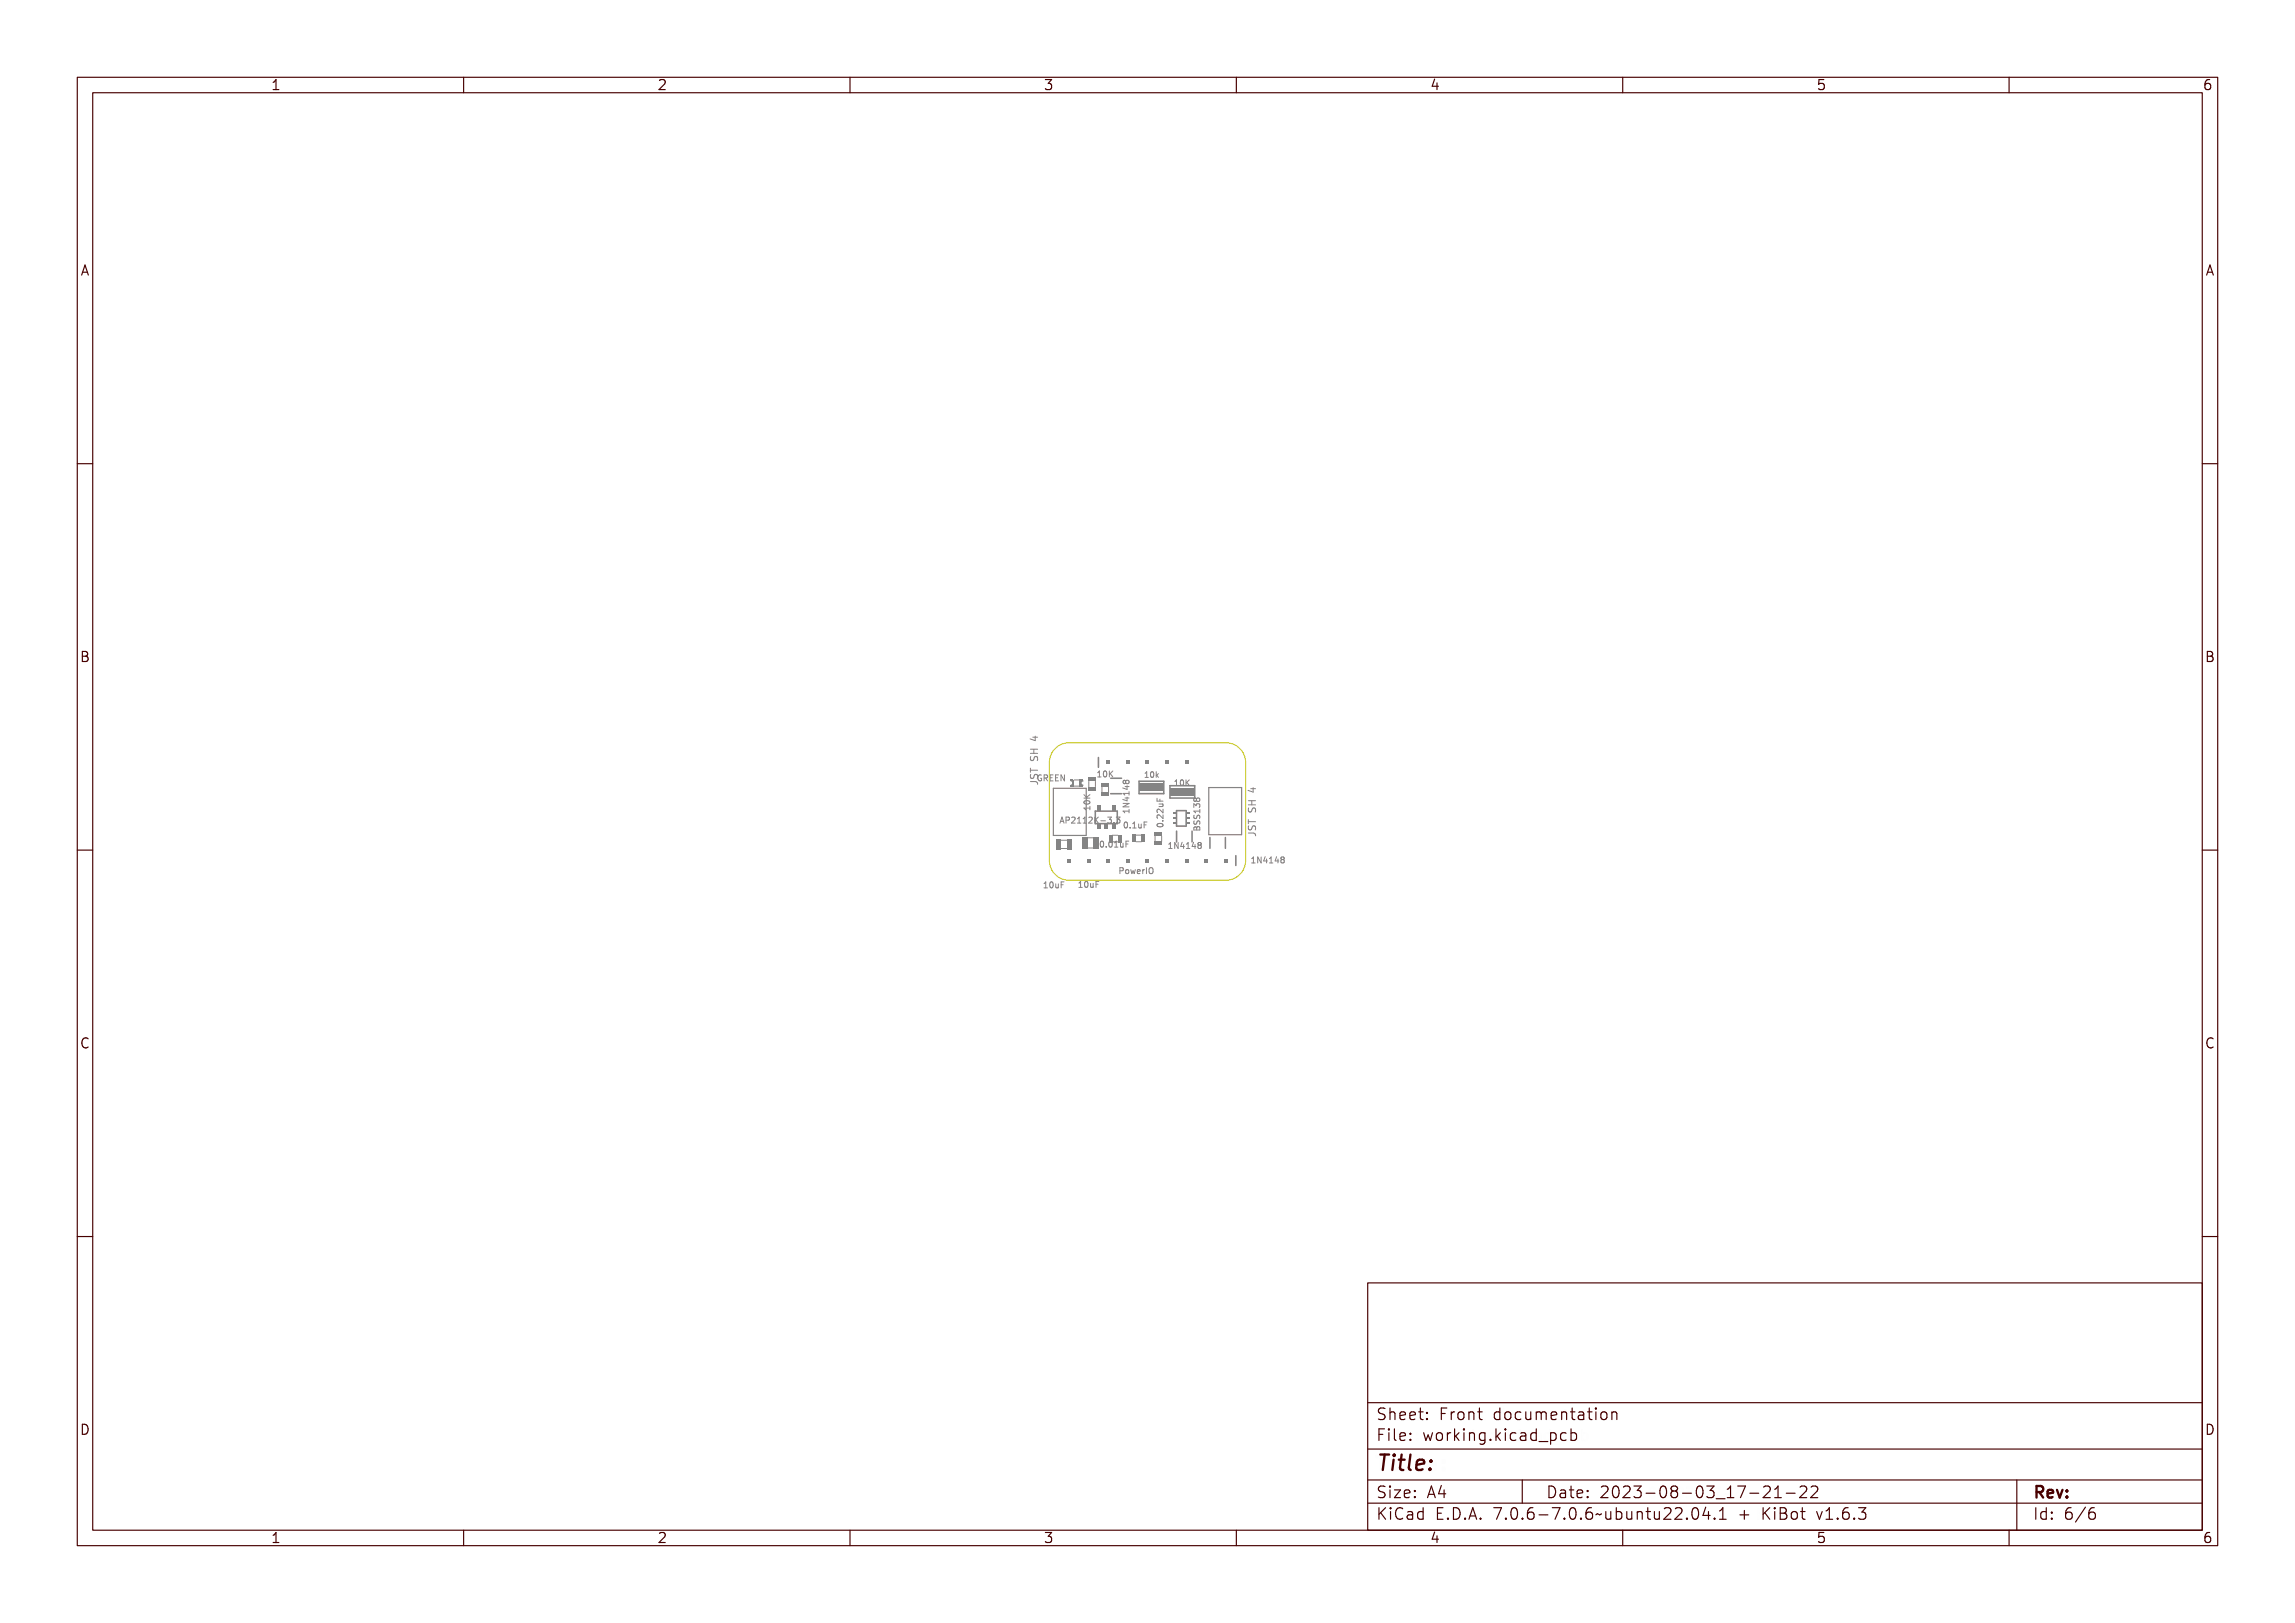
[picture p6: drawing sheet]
<svg xmlns="http://www.w3.org/2000/svg" width="297mm" height="210mm" viewBox="0 0 297 210" stroke-linecap="round" stroke-linejoin="round" font-family="sans-serif">
<defs><g id="words">
<text font-size="2.7" fill="#480000" x="178" y="190.3">Title:</text>
<g font-size="2" fill="#480000">
<text x="178" y="183.7">Sheet: Front documentation</text>
<text x="178" y="186.5">File: working.kicad_pcb</text>
<text x="178" y="193.9">Size: A4</text>
<text x="178" y="196.6">KiCad E.D.A. 7.0.6-7.0.6~ubuntu22.04.1 + KiBot v1.6.3</text>
<text x="200" y="193.9">Date: 2023-08-03_17-21-22</text>
<text x="263" y="196.6">Id: 6/6</text>
<text x="263" y="193.9">Rev:</text>
</g>
<g font-size="1.7" fill="#480000">
<text x="35" y="11.7">1</text>
<text x="85" y="11.7">2</text>
<text x="135" y="11.7">3</text>
<text x="185" y="11.7">4</text>
<text x="235" y="11.7">5</text>
<text x="285" y="11.7">6</text>
<text x="10.5" y="35.7">A</text>
<text x="285.5" y="35.7">A</text>
<text x="10.5" y="85.6">B</text>
<text x="285.5" y="85.6">B</text>
<text x="10.5" y="135.7">C</text>
<text x="285.5" y="135.7">C</text>
<text x="10.5" y="185.6">D</text>
<text x="285.5" y="185.6">D</text>
<text x="35" y="199.7">1</text>
<text x="85" y="199.7">2</text>
<text x="135" y="199.7">3</text>
<text x="185" y="199.7">4</text>
<text x="235" y="199.7">5</text>
<text x="285" y="199.7">6</text>
</g>
<g font-size="1" fill="#848484">
<text x="134.8" y="101.1">GREEN</text>
<text x="142.3" y="100.6">10K</text>
<text x="148.3" y="100.6">10k</text>
<text x="151.9" y="101.7">10K</text>
<text x="137.1" y="106.5">AP2112K-3.3</text>
<text x="141.1" y="104.5" transform="rotate(-90 141.1 104.5)">10K</text>
<text x="145.4" y="107.2">0.1uF</text>
<text x="146.1" y="104.5" transform="rotate(-90 146.1 104.5)">1N4148</text>
<text x="150.5" y="107.2" transform="rotate(-90 150.5 107.2)">0.22uF</text>
<text x="155.3" y="107.6" transform="rotate(-90 155.3 107.6)">BSS138</text>
<text x="142.5" y="109.6">0.01uF</text>
<text x="145" y="113.1">PowerIO</text>
<text x="151.9" y="109.8">1N4148</text>
<text x="161.8" y="111.7">1N4148</text>
<text x="135.3" y="114.9">10uF</text>
<text x="139.8" y="114.9">10uF</text>
</g>
</g></defs>
<g fill="none" stroke="#848484" stroke-width=".13">
<path d="M133.3 99.4v.5M133.3 99.7h1M133.3 97.5h1M133.3 96.9h1M133.4 97.9l-.1 .3 .1 .2h.3l.2-.4 .2-.1 .2 .2-.1 .3M133.5 99.5h.1v.2h.8v.2h-.8v.2h-.1zM133.5 97.3h.9v.1h-.4v.3h.4v.1h-.9v-.1h.4v-.3h-.4zM133.5 95.9h.6v-.2h.1v.2h.2v.1h-.2v.4h-.1l-.6-.4zM133.5 98.1h.1a.2 .2 0 0 0 0 .2 .2 .2 0 0 0 .2 .1 .3 .3 0 0 1 .2-.4 .3 .3 0 0 1 .4 .2 .3 .3 0 0 1-.2 .4 .21 .21 0 0 0 .1-.3 .21 .21 0 0 0-.3-.1 .3 .3 0 0 1-.4 .4 .3 .3 0 0 1-.1-.5zM133.6 96h.5v.3zM133.7 95.4h.6M133.8 96.9v.6"/>
<path d="M134 95.3v.5l-.7-.2M142.1 99.9v.1M142.4 99.8h.3v.7h.2v.1h-.4v-.1h.1v-.6h-.2zM143.1 99.9a.22 .22 0 0 1 .3 0l.1 .3a.31 .31 0 0 1-.2 .4 .45 .45 0 0 1-.2-.7zM143.2 99.9a.31 .31 0 0 1 .2 .3 .31 .31 0 0 1-.2 .3l-.1-.3zM143.6 99.8h.1v.3l.4-.3h.1l-.3 .3 .3 .5h-.1l-.3-.4-.1 .4h-.1zM148.4 99.9h.3v.6h.1v.1h-.3v-.1h.1v-.5h-.2zM149 100l.1-.1a.35 .35 0 0 1 .3 .4 .35 .35 0 0 1-.3 .3l-.1-.2zM149.2 100a.3 .3 0 0 1 .1 .3 .3 .3 0 0 1-.1 .2l-.1-.2zM149.6 99.9h.1v.4l.4-.2-.3 .2 .3 .3h-.1l-.2-.3-.1 .3h-.1zM133.3 101.1h.7a.3 .3 0 0 1 .3 .4M133.4 100.2l-.1 .4 .2 .1 .2-.1 .2-.4h.3l.1 .2-.1 .3"/>
<path d="M133.5 101.1h.6a.33 .33 0 0 1 .3 .5h-.2a.21 .21 0 0 0 .1-.2 .21 .21 0 0 0-.2-.2h-.5v.2h-.1zM133.5 100.3h.1a.2 .2 0 0 0 0 .3 .2 .2 0 0 0 .2 0 .3 .3 0 0 1 .2-.3 .3 .3 0 0 1 .4 .1 .3 .3 0 0 1-.2 .4 .21 .21 0 0 0 .1-.3 .21 .21 0 0 0-.3 0 .3 .3 0 0 1-.4 .3 .3 .3 0 0 1-.1-.5zM134.6 100.3a.42 .42 0 0 0-.3 .4 .42 .42 0 0 0 .3 .3M135 100.4l.2-.1 .2 .1v.1l-.1-.1a.29 .29 0 0 0-.3 .3 .29 .29 0 0 0 .3 .3v-.2h-.1v-.1h.2v.3a.34 .34 0 0 1-.5 0 .34 .34 0 0 1 0-.5zM135.5 114.2h.2v.6h.2v.1h-.4v-.1h.1v-.5h-.1zM135.5 100.3h.2a.21 .21 0 0 1 .3 .2 .21 .21 0 0 1-.1 .2l.2 .4h-.1l-.3-.3h-.1v.3h-.1zM135.6 100.4h.1a.14 .14 0 0 1 .2 .1 .14 .14 0 0 1-.1 .2h-.2zM136.1 114.2a.22 .22 0 0 1 .4 0v.3a.31 .31 0 0 1-.2 .4 .45 .45 0 0 1-.2-.7zM136.2 100.3h.4v.1h-.3v.2h.3v.1h-.3v.3h.3v.1h-.4zM136.2 114.2a.31 .31 0 0 1 .2 .3 .31 .31 0 0 1-.2 .3l-.1-.3zM136.7 114.3h.1v.5h.1l.1-.1v-.4h.1v.6l-.1-.1a.18 .18 0 0 1-.2 .1 .18 .18 0 0 1-.1-.2zM136.8 100.3h.5v.1h-.4v.2h.3v.1h-.3v.3h.4v.1h-.5z"/>
<path d="M137.3 114.2h.5h-.4v.3h.3v.1h-.3v.3h-.1zM137.3 105.8h.2l.2 .7h-.1l-.1-.2h-.2l-.1 .2h-.1zM137.4 105.9l.1 .4h-.2zM137.4 100.3h.1l.3 .6v-.6h.1v.8h-.1l-.3-.6v.6h-.1zM137.8 105.8h.2a.24 .24 0 0 1 .3 .3 .24 .24 0 0 1-.4 .1v.3h-.1zM137.9 105.9h.1a.14 .14 0 0 1 .2 .1 .14 .14 0 0 1-.2 .1h-.1zM138.4 105.8a.27 .27 0 0 1 .4 .1 .27 .27 0 0 1-.1 .4l-.2 .1h.4v.1h-.5l.3-.3a.18 .18 0 0 0 0-.3 .18 .18 0 0 0-.3 0zM139.1 105.8h.2v.6h.2v.1h-.4v-.1h.1v-.5h-.1zM139.7 105.8h.3v.6h.1v.1h-.4v-.1h.2v-.5h-.2zM140 114.1h.2v.7h.2v.1h-.4v-.1h.1v-.6h-.1zM140.3 105.8a.27 .27 0 0 1 .4 .1 .27 .27 0 0 1-.2 .4l-.1 .1h.3v.1h-.4l.2-.3a.18 .18 0 0 0 .1-.3 .18 .18 0 0 0-.3 0zM140.3 104.1h.7v-.1h.1v.4h-.1v-.2h-.6l.1 .2h-.1z"/>
<path d="M140.3 102.7l.3 .3 .5-.3v.1l-.4 .2 .4 .1v.1h-.8v-.1h.4l-.4-.3zM140.4 103.4l.3-.1a.31 .31 0 0 1 .4 .3 .44 .44 0 0 1-.4 .2 .44 .44 0 0 1-.4-.2zM140.4 103.5a.34 .34 0 0 1 .6 .1 .34 .34 0 0 1-.6-.1zM140.5 104.7v.1M140.6 114.2a.22 .22 0 0 1 .4 0v.3a.31 .31 0 0 1-.2 .4 .45 .45 0 0 1-.2-.7zM140.7 114.2a.31 .31 0 0 1 .2 .3 .31 .31 0 0 1-.2 .3l-.1-.3zM140.9 105.8h.1v.3l.3-.3h.1l-.3 .3 .3 .4h-.1l-.2-.3-.1 .3h-.1zM141 104.3v.5M141.2 114.3h.1v.4l.1 .1 .1-.1v-.4h.1v.6l-.1-.1a.18 .18 0 0 1-.2 .1 .18 .18 0 0 1-.1-.3zM141.6 106.2h.3v.1h-.3zM141.8 114.1h.5v.1h-.4v.2h.3v.1h-.3v.4h-.1zM142.1 100.5h.4"/>
<path d="M142.2 105.8a.23 .23 0 0 1 .3 0 .23 .23 0 0 1 0 .3 .23 .23 0 0 1 0 .4 .23 .23 0 0 1-.4-.1 .18 .18 0 0 0 .3 .1 .18 .18 0 0 0 .1-.2 .18 .18 0 0 0-.2-.1v-.1a.15 .15 0 0 0 .2-.1 .15 .15 0 0 0-.1-.2 .15 .15 0 0 0-.2 .1zM142.6 109a.22 .22 0 0 1 .4 0v.3a.31 .31 0 0 1-.2 .4 .45 .45 0 0 1-.2-.7zM142.7 109a.31 .31 0 0 1 .2 .3 .31 .31 0 0 1-.2 .3l-.1-.3zM142.9 106.4h.2v.1h-.2zM143.3 109.5h.2v.1h-.2zM143.4 105.8a.23 .23 0 0 1 .3 0 .23 .23 0 0 1 0 .3 .23 .23 0 0 1 .1 .4 .23 .23 0 0 1-.4-.1 .18 .18 0 0 0 .2 .1 .18 .18 0 0 0 .1-.2 .18 .18 0 0 0-.2-.1v-.1a.15 .15 0 0 0 .2-.1 .15 .15 0 0 0 0-.2 .15 .15 0 0 0-.2 .1zM143.8 109a.22 .22 0 0 1 .4 0l.1 .3a.31 .31 0 0 1-.3 .4 .45 .45 0 0 1-.2-.7zM144 108.1h.7M144 109a.31 .31 0 0 1 .2 .3 .31 .31 0 0 1-.2 .3l-.1-.3zM144.5 105.7h.4l-.2 .3 .2 .1v.3l-.1 .1-.3-.1M144.5 108.9h.2v.7h.2h-.4h.1v-.6h-.1zM145.1 109.1h.1v.4l.1 .1 .1-.1v-.4h.1v.5h-.1a.18 .18 0 0 1-.2 .1 .18 .18 0 0 1-.1-.3z"/>
<path d="M145.1 112.3h.2a.24 .24 0 0 1 .3 .3 .24 .24 0 0 1-.4 .2v.3h-.1zM145.2 112.4h.1a.14 .14 0 0 1 .2 .1 .14 .14 0 0 1-.2 .2h-.1zM145.4 104.1h.7v-.1v.4v-.2h-.6v.2h-.1zM145.4 103.4h.7v.1l-.6 .2h.6v.1h-.7v-.1l.6-.3h-.6zM145.4 102.8h.5l.1-.1v.1h.1v.1h-.1v.3h-.1l-.5-.3zM145.4 102.3h.7v-.2v.4v-.1h-.6v.1h-.1zM145.4 101.6h.5l.1-.1v.1h.1v.1h-.1v.3h-.1l-.5-.3zM145.4 100.9h.2l.1 .1a.22 .22 0 0 1 .4-.1 .22 .22 0 0 1 0 .4 .22 .22 0 0 1-.4-.1 .21 .21 0 0 1-.3 .1 .21 .21 0 0 1 0-.4zM145.5 102.9h.4v.3zM145.5 101.7h.4v.2zM145.6 106.5a.22 .22 0 0 1 .3 0l.1 .3a.31 .31 0 0 1-.2 .4 .45 .45 0 0 1-.2-.7zM145.7 106.5a.31 .31 0 0 1 .2 .3 .31 .31 0 0 1-.2 .3l-.1-.3z"/>
<path d="M145.7 108.9h.5v.1h-.4v.2h.3v.1h-.3v.3h-.1zM145.9 112.6a.19 .19 0 0 1 .2 .2 .19 .19 0 0 1-.2 .2zM146.1 104.7v.5M146.1 105h-.8l.3 .2M146.3 112.5h.1l.1 .5v-.3h.1l.1 .3 .1-.5h.1l-.1 .6h-.1l-.1-.3-.1 .3h-.1zM146.3 107h.1v.2h-.1zM146.8 106.5l.3-.1v.7h.1v.1h-.4v-.1h.2v-.6h-.2zM147 112.6l.3-.1 .2 .3h-.4a.23 .23 0 0 0 .3 .2 .28 .28 0 0 1-.4 0 .28 .28 0 0 1 0-.4zM147.1 112.6h.2l.1 .1h-.3zM147.4 106.6h.1v.4l.1 .1 .1-.1 .1-.4v.6v-.1a.18 .18 0 0 1-.3 .1 .18 .18 0 0 1-.1-.2zM147.7 112.5l.1 .1a.15 .15 0 0 1 .2-.1 .15 .15 0 0 1 .1 .1 .19 .19 0 0 0-.2 0 .19 .19 0 0 0-.1 .2v.3h-.1zM148.1 106.4h.4v.1h-.3v.2h.3v.1h-.3v.4h-.1z"/>
<path d="M148.2 112.3h.5v.1h-.2v.6h.2v.1h-.5v-.1h.2v-.6h-.2zM148.9 112.4a.23 .23 0 0 1 .2-.1 .23 .23 0 0 1 .2 .2v.2a.3 .3 0 0 1-.2 .4l-.3-.2zM149 112.4a.31 .31 0 0 1 .2 .3 .31 .31 0 0 1-.2 .3l-.1-.3zM149.8 103.5h.1v.3h.2v-.3h.1v.3h.3v.1h-.7zM149.8 105.5a.48 .48 0 0 1 .7 .2v-.3v.4l-.3-.2a.19 .19 0 0 0-.3-.1 .19 .19 0 0 0 0 .3h-.1v-.1zM149.8 104.8a.48 .48 0 0 1 .7 .3v-.3v.4l-.3-.2a.19 .19 0 0 0-.3-.1 .19 .19 0 0 0 0 .3h-.1v-.1zM149.9 106.7l.3-.1a.31 .31 0 0 1 .4 .2 .44 .44 0 0 1-.4 .3 .44 .44 0 0 1-.4-.3zM149.9 106.8a.34 .34 0 0 1 .6 .1 .34 .34 0 0 1-.6-.1zM150 104.1h.5v.1a.18 .18 0 0 1 0 .3 .18 .18 0 0 1-.2 .1h-.3v-.1l.4-.1v-.1l-.4-.1zM150.4 106.2h.1v.1h-.1zM151.2 109.8h.5M151.2 109.2l.3-.2v.8"/>
<path d="M152 101h.2v.6h.2v.1h-.4v-.1h.1v-.6l-.1 .1zM152 109.1h.3v.6h.1v.1h-.4v-.1h.2v-.5h-.2zM152.6 101a.35 .35 0 0 1 .4 .3 .35 .35 0 0 1-.4 .4l-.1-.2zM152.6 109.1h.1l.3 .6v-.6h.1v.7h-.2l-.2-.6v.6h-.1zM152.7 101a.3 .3 0 0 1 .2 .3 .3 .3 0 0 1-.2 .3l-.1-.3zM153.1 101h.1v.3l.3-.3h.1l-.3 .3 .3 .4h-.1l-.2-.4-.1 .4h-.1zM153.5 109.1h.1v.5h.1l-.1 .2h-.1v-.2h-.3zM153.5 109.2v.4h-.2zM153.9 109.1h.3v.6h.1v.1h-.4v-.1h.2v-.5h-.2zM154.5 105.3h.7v-.1h.1v.4h-.1v-.2h-.6l.1 .2h-.1zM154.6 106.5h.1a.16 .16 0 0 0-.1 .3 .16 .16 0 0 0 .3-.1 .24 .24 0 0 1 .2-.3 .24 .24 0 0 1 .2 .2 .24 .24 0 0 1-.1 .3 .18 .18 0 0 0 0-.2 .18 .18 0 0 0-.2-.1 .25 .25 0 0 1-.3 .3 .25 .25 0 0 1-.1-.4zM154.6 105.8l.1 .1a.14 .14 0 0 0-.1 .2 .15 .15 0 0 0 .3 0 .24 .24 0 0 1 .2-.3 .24 .24 0 0 1 .2 .2 .24 .24 0 0 1-.1 .3 .18 .18 0 0 0 0-.3 .18 .18 0 0 0-.2 0 .25 .25 0 0 1-.3 .3 .25 .25 0 0 1-.1-.5z"/>
<path d="M154.6 104h.2l.1 .1a.22 .22 0 0 1 .3-.1 .22 .22 0 0 1 0 .4 .22 .22 0 0 1-.3-.1 .21 .21 0 0 1-.3 .1 .21 .21 0 0 1 0-.4zM154.6 104.7l.2-.1 .1 .1a.23 .23 0 0 1 .4 0 .23 .23 0 0 1-.1 .3 .18 .18 0 0 0 .1-.2 .18 .18 0 0 0-.2-.1 .18 .18 0 0 0-.2 .2 .15 .15 0 0 0-.1-.2 .15 .15 0 0 0-.2 .1 .15 .15 0 0 0 0 .2zM154.6 107.1h.2l.1 .1a.21 .21 0 0 1 .3-.2 .21 .21 0 0 1 .1 .3v.2h-.8zM154.7 107.2h.1l.1 .2h-.3zM154.7 109.1h.2v.5h.1l-.1 .2h-.1v-.2h-.4zM154.8 109.2v.4h-.3zM154.8 103.6h.1M154.8 103.4l-.1-.1h-.1l-.1 .3M154.8 103.4l.2-.1h.2v.3M154.8 103.4v.2M155 107.2h.2v.2h-.3zM155.2 109.1a.21 .21 0 0 1 .3 0 .21 .21 0 0 1-.1 .3 .22 .22 0 0 1 .1 .4 .22 .22 0 0 1-.3 0 .22 .22 0 0 1 0-.4l-.1-.1z"/>
<path d="M161.6 107.8h.6a.3 .3 0 0 1 .3 .3M161.6 106.1v.5M161.6 106.3h.9M161.6 104.1h.9M161.6 103.6h.9M161.6 104.5v.4v.1h.3l.2-.4 .2-.1 .2 .2-.1 .4M161.6 106.9v.3l.1 .2 .3-.1 .1-.4h.3l.1 .1-.1 .4M161.7 107.8h.6a.33 .33 0 0 1 .3 .5h-.2a.21 .21 0 0 0 .1-.3 .21 .21 0 0 0-.2-.1h-.5v.2h-.1zM161.7 106.1h.1v.3h.8v.1h-.8v.3h-.1zM161.7 103.9h.9v.1h-.4v.4h.4v.1h-.9v-.1h.4v-.4h-.4zM161.7 102.5h.6v-.1h.1v.1h.2v.1h-.2v.4h-.1l-.6-.3zM161.7 107h.1a.2 .2 0 0 0 0 .2 .2 .2 0 0 0 .2 .1 .3 .3 0 0 1 .2-.4 .3 .3 0 0 1 .4 .2 .3 .3 0 0 1-.2 .4 .21 .21 0 0 0 .1-.3 .21 .21 0 0 0-.3-.1 .3 .3 0 0 1-.4 .4 .3 .3 0 0 1-.1-.5z"/>
<path d="M161.7 104.7h.1a.2 .2 0 0 0 0 .3 .2 .2 0 0 0 .2 .1 .3 .3 0 0 1 .2-.4 .3 .3 0 0 1 .4 .2 .3 .3 0 0 1-.2 .3 .21 .21 0 0 0 .1-.3 .21 .21 0 0 0-.3 0 .3 .3 0 0 1-.4 .3 .3 .3 0 0 1-.1-.5zM161.8 102.6h.5v.3zM161.9 102h.6M161.9 111l.3-.1v.7h.2v.1h-.4v-.1h.1v-.6l-.2 .1zM162 103.6v.5M162.2 101.9v.6l-.7-.2M162.5 110.9h.1l.3 .7v-.7h.1v.8h-.1l-.3-.6v.6h-.1zM163.4 110.9h.1v.5h.1l-.1 .3h-.1v-.2h-.3zM163.4 111v.4h-.2zM163.8 111l.3-.1v.7h.1v.1h-.4v-.1h.2v-.6l-.2 .1zM164.7 110.9h.1v.5h.1l-.1 .3h-.1v-.2h-.3zM164.7 111v.4h-.3z"/>
<path d="M165.1 111a.21 .21 0 0 1 .3 0 .21 .21 0 0 1-.1 .3 .22 .22 0 0 1 .1 .3 .22 .22 0 0 1-.3 0 .22 .22 0 0 1 .1-.3l-.2-.1zM165.8 111.2h.1M165.8 110.9l.4 .1v.1l-.1 .1M165.9 111.2h.2M165.9 111.2l-.1 .1M166.1 111.2l.1 .2v.2h-.4"/>
<circle cx="136.3" cy="114.5" r=".07"/>
<circle cx="140.7" cy="103.6" r=".07"/>
<circle cx="140.8" cy="114.5" r=".07"/>
<circle cx="142.8" cy="109.3" r=".07"/>
<circle cx="143.2" cy="100.2" r=".07"/>
<circle cx="144" cy="109.3" r=".07"/>
<circle cx="145.6" cy="101.1" r=".13"/>
<circle cx="145.8" cy="106.8" r=".07"/>
<circle cx="145.9" cy="101.1" r=".15"/>
<circle cx="145.9" cy="112.8" r=".28"/>
<circle cx="149.2" cy="100.3" r=".06"/>
<circle cx="150.2" cy="106.9" r=".07"/>
<circle cx="152.7" cy="101.3" r=".06"/>
<circle cx="154.7" cy="104.2" r=".13"/>
<circle cx="155.1" cy="104.2" r=".15"/>
<circle cx="155.3" cy="109.3" r=".13"/>
<circle cx="155.3" cy="109.6" r=".15"/>
<circle cx="165.2" cy="111.1" r=".13"/>
<circle cx="165.2" cy="111.5" r=".15"/>
</g>
<g fill="#848484">
<path d="M144.6 108h.5v1h-.5z" fill-rule="evenodd"/>
<path d="M143.5 108h.5v1h-.5z" fill-rule="evenodd"/>
</g>
<path d="M152.3 107.5v1.4M154.3 107.5v1.4M156.6 108.4v1.4M158.6 108.4v1.4" fill="none" stroke="#848484" stroke-width=".2"/>
<g fill="none" stroke="#848484" stroke-width=".13">
<path d="M138.6 101a.3 .3 0 0 1 .2 .3 .3 .3 0 0 1-.2 .3M139 101.7h.7M139 100.9h.7M140.2 101a.27 .27 0 0 0-.3 .3 .27 .27 0 0 0 .3 .3"/>
<circle cx="138.7" cy="101.7" r=".08"/>
</g>
<g fill="#848484">
<path d="M138.5 101.6h.2v.2h-.2z" fill-rule="evenodd"/>
<path d="M138.6 101.7l.4 .1z" fill-rule="evenodd"/>
<path d="M138.8 100.9h.2v.9h-.2z" fill-rule="evenodd"/>
<path d="M139.7 101.6h.5v.2h-.5z" fill-rule="evenodd"/>
<path d="M138.8 101.5v.1z" fill-rule="evenodd"/>
<path d="M139.7 101h.2v.6h-.2z" fill-rule="evenodd"/>
<path d="M139.9 101.5h.1v.1h-.1z" fill-rule="evenodd"/>
<path d="M139.9 101h.1v.1h-.1z" fill-rule="evenodd"/>
<path d="M138.5 100.9h.3v.2h-.3z" fill-rule="evenodd"/>
<path d="M139.7 100.9h.5v.2h-.5z" fill-rule="evenodd"/>
</g>
<path d="M142.2 98v1.3" fill="none" stroke="#848484" stroke-width=".2"/>
<g fill="#848484">
<path d="M143.2 98.4h.5v.5h-.5z" fill-rule="evenodd"/>
<path d="M145.7 98.4h.5v.5h-.5z" fill-rule="evenodd"/>
<path d="M148.2 98.4h.6v.5h-.6z" fill-rule="evenodd"/>
<path d="M150.8 98.4h.5v.5h-.5z" fill-rule="evenodd"/>
<path d="M153.3 98.4h.5v.5h-.5z" fill-rule="evenodd"/>
</g>
<path d="M140.8 108.4h.7M140.8 109.7h.7" fill="none" stroke="#848484" stroke-width=".13"/>
<g fill="#848484">
<path d="M140 108.3h.8v1.5h-.8z" fill-rule="evenodd"/>
<path d="M141.5 108.3h.7v1.5h-.7z" fill-rule="evenodd"/>
</g>
<path d="M149.5 108.2v.7M150.3 108.2v.7" fill="none" stroke="#848484" stroke-width=".13"/>
<g fill="#848484">
<path d="M149.4 107.7h1v.5h-1z" fill-rule="evenodd"/>
<path d="M149.4 108.9h1v.5h-1z" fill-rule="evenodd"/>
</g>
<path d="M137.2 109.8h1M137.2 108.7h1" fill="none" stroke="#848484" stroke-width=".13"/>
<g fill="#848484">
<path d="M138.1 108.6h.6v1.3h-.6z" fill-rule="evenodd"/>
<path d="M136.7 108.6h.6v1.3h-.6z" fill-rule="evenodd"/>
</g>
<path d="M156.4 101.9h4.3v6.1h-4.3z" fill="none" stroke="#848484" stroke-width=".15"/>
<path d="M141.7 105h2.9v1.6h-2.9z" fill="none" stroke="#848484" stroke-width=".2"/>
<g fill="#848484">
<path d="M142 104.3h.5v.6h-.5z" fill-rule="evenodd"/>
<path d="M142 106.6h.5v.7h-.5z" fill-rule="evenodd"/>
<path d="M142.9 106.6h.5v.7h-.5z" fill-rule="evenodd"/>
<path d="M143.9 104.3h.5v.6h-.5z" fill-rule="evenodd"/>
<path d="M143.9 106.6h.5v.7h-.5z" fill-rule="evenodd"/>
</g>
<path d="M140.9 101.1v.7M141.8 101.1v.7" fill="none" stroke="#848484" stroke-width=".13"/>
<g fill="#848484">
<path d="M140.9 100.6h.9v.5h-.9z" fill-rule="evenodd"/>
<path d="M140.9 101.8h.9v.5h-.9z" fill-rule="evenodd"/>
</g>
<path d="M159.9 110.7v1.3" fill="none" stroke="#848484" stroke-width=".2"/>
<g fill="#848484">
<path d="M158.4 111.1h.5v.5h-.5z" fill-rule="evenodd"/>
<path d="M155.9 111.1h.5v.5h-.5z" fill-rule="evenodd"/>
<path d="M153.3 111.1h.5v.5h-.5z" fill-rule="evenodd"/>
<path d="M150.8 111.1h.5v.5h-.5z" fill-rule="evenodd"/>
<path d="M148.2 111.1h.6v.5h-.6z" fill-rule="evenodd"/>
<path d="M145.7 111.1h.5v.5h-.5z" fill-rule="evenodd"/>
<path d="M143.2 111.1h.5v.5h-.5z" fill-rule="evenodd"/>
<path d="M140.6 111.1h.5v.5h-.5z" fill-rule="evenodd"/>
<path d="M138.1 111.1h.5v.5h-.5z" fill-rule="evenodd"/>
</g>
<path d="M147.4 101.1h3.2v1.6h-3.2z" fill="none" stroke="#848484" stroke-width=".2"/>
<path d="M147.5 101.4h3.1v1h-3.1z" fill-rule="evenodd" fill="#848484"/>
<path d="M147 108.1h.7M147 108.9h.7" fill="none" stroke="#848484" stroke-width=".13"/>
<g fill="#848484">
<path d="M146.5 108h.5v1h-.5z" fill-rule="evenodd"/>
<path d="M147.7 108h.5v1h-.5z" fill-rule="evenodd"/>
</g>
<path d="M136.3 102h4.3v6.1h-4.3z" fill="none" stroke="#848484" stroke-width=".15"/>
<path d="M151.4 101.7h3.2v1.6h-3.2z" fill="none" stroke="#848484" stroke-width=".2"/>
<path d="M151.5 102h3.1v1h-3.1z" fill-rule="evenodd" fill="#848484"/>
<path d="M143.7 100.7h1.4M143.7 102.7h1.4" fill="none" stroke="#848484" stroke-width=".2"/>
<path d="M142.6 101.9v.7M143.5 101.9v.7" fill="none" stroke="#848484" stroke-width=".13"/>
<g fill="#848484">
<path d="M142.6 102.5h.9v.5h-.9z" fill-rule="evenodd"/>
<path d="M142.6 101.4h.9v.5h-.9z" fill-rule="evenodd"/>
</g>
<path d="M152.3 104.9h1.2v2h-1.2z" fill="none" stroke="#848484" stroke-width=".2"/>
<g fill="#848484">
<path d="M151.8 106.4h.4v.3h-.4z" fill-rule="evenodd"/>
<path d="M153.6 106.4h.3v.3h-.3z" fill-rule="evenodd"/>
<path d="M151.8 105.8h.4v.2h-.4z" fill-rule="evenodd"/>
<path d="M153.6 105.8h.3v.2h-.3z" fill-rule="evenodd"/>
<path d="M151.8 105.1h.4v.3h-.4z" fill-rule="evenodd"/>
<path d="M153.6 105.1h.3v.3h-.3z" fill-rule="evenodd"/>
</g>
<path d="M136.8 96.7l1-.5 .5-.1h20.4a2.54 2.54 0 0 1 2.5 2.6v12.7a2.54 2.54 0 0 1-2.5 2.5h-20.4a2.54 2.54 0 0 1-2.5-2.5v-12.7a2.53 2.53 0 0 1 1-2z" fill="none" stroke="#c2c200" stroke-width=".13"/>
<g fill="none" stroke="#480000" stroke-width=".15">
<path d="M10 10h277v190h-277zM12 12h273v186h-273zM60 10v2M110 10v2M160 10v2M210 10v2M260 10v2M10 60h2M285 60h2M10 110h2M285 110h2M10 160h2"/>
<path d="M285 160h2M177 166h108v32h-108zM60 198v2M110 198v2M160 198v2M177 181.5h108M177 187.5h108M177 191.5h108M177 194.5h108M178.1 195.2h.2v.6l.6-.6h.3l-.6 .6 .6 .8h-.2l-.5-.7-.2 .2v.5h-.2zM178.2 185h.9v.2h-.7v.4h.6v.2h-.6v.7h-.2zM178.3 182.4l.5-.1h.2v.2a.34 .34 0 0 0-.4-.1 .34 .34 0 0 0-.2 .4 .62 .62 0 0 1 .6 .7 .71 .71 0 0 1-.8 .2v-.2a.4 .4 0 0 0 .4 .1 .4 .4 0 0 0 .3-.3l-.4-.2a.4 .4 0 0 1-.3-.3 .4 .4 0 0 1 .1-.4z"/>
<path d="M178.3 192.5l.5-.1h.2v.2a.34 .34 0 0 0-.4-.1 .34 .34 0 0 0-.2 .4 .62 .62 0 0 1 .6 .7 .71 .71 0 0 1-.8 .2v-.2a.4 .4 0 0 0 .4 .1 .4 .4 0 0 0 .3-.3l-.4-.2a.4 .4 0 0 1-.3-.3 .4 .4 0 0 1 .1-.4zM179.4 182.2h.2v.6a.35 .35 0 0 1 .4-.1 .35 .35 0 0 1 .2 .4v.6h-.2v-.8l-.2-.1a.28 .28 0 0 0-.2 .3v.6h-.2zM179.5 185.4h.4v.9h.4v.2h-.9v-.2h.3v-.8h-.2zM179.5 192.8h.4v.9h.4v.1h-.9v-.1h.3v-.8h-.2zM179.5 195.6h.4v.9h.4v.1h-.9v-.1h.3v-.8h-.2zM179.7 184.9h.2v.3h-.2zM179.7 192.3h.2v.3h-.2zM179.7 195.1h.2v.3h-.2zM180.6 184.9h.4v1.3l.1 .1h.3v.2a.4 .4 0 0 1-.5-.4v-1h-.3zM180.6 192.8h.8v.1l-.6 .8h.6v.1h-.8v-.1l.6-.8h-.6zM180.7 182.8a.49 .49 0 0 1 .6-.1 .49 .49 0 0 1 .2 .5h-.8a.42 .42 0 0 0 .3 .4 .42 .42 0 0 0 .4-.1v.2a.6 .6 0 0 1-.8-.1 .6 .6 0 0 1 .1-.8zM180.7 195.4l.3-.2h.2h.3v.2a.43 .43 0 0 0-.6 0 .43 .43 0 0 0-.2 .5 .43 .43 0 0 0 .2 .5 .43 .43 0 0 0 .6 0v.2a.62 .62 0 0 1-.7 0 .62 .62 0 0 1-.3-.7z"/>
<path d="M180.8 182.9l.2-.1a.27 .27 0 0 1 .3 .3h-.6zM181.8 195.6a.5 .5 0 0 1 .6-.1 .5 .5 0 0 1 .2 .5v.6h-.1v-.1a.38 .38 0 0 1-.5 .2 .38 .38 0 0 1-.2-.5 .38 .38 0 0 1 .4-.2h.3a.35 .35 0 0 0-.3-.4 .35 .35 0 0 0-.4 .2zM181.9 182.8a.49 .49 0 0 1 .6-.1 .49 .49 0 0 1 .2 .5h-.8a.42 .42 0 0 0 .3 .4 .42 .42 0 0 0 .5-.1v.2a.6 .6 0 0 1-.9-.1 .6 .6 0 0 1 .1-.8zM181.9 185.5a.49 .49 0 0 1 .6-.1 .49 .49 0 0 1 .2 .5h-.8a.42 .42 0 0 0 .3 .4 .42 .42 0 0 0 .5-.1v.2a.6 .6 0 0 1-.9-.1 .6 .6 0 0 1 .1-.8zM181.9 192.9a.49 .49 0 0 1 .6-.1 .49 .49 0 0 1 .2 .5h-.8a.42 .42 0 0 0 .3 .4 .42 .42 0 0 0 .5-.1v.2a.6 .6 0 0 1-.9-.1 .6 .6 0 0 1 .1-.8zM182 196.2l.5-.1a.31 .31 0 0 1-.2 .4 .31 .31 0 0 1-.4-.1zM182 182.9l.2-.1a.27 .27 0 0 1 .3 .3h-.6zM182 185.6l.2-.1a.27 .27 0 0 1 .3 .3h-.6zM182 193l.2-.1a.27 .27 0 0 1 .3 .3h-.6zM183 195.7l.4-.2 .2 .2v-.6h.2v1.5h-.2v-.1a.42 .42 0 0 1-.5 .1 .42 .42 0 0 1-.2-.5zM183.2 195.8a.23 .23 0 0 1 .4 0v.3a.33 .33 0 0 1-.2 .4 .48 .48 0 0 1-.2-.7zM183.2 182.3h.2v.4h.4v.1h-.4v.7l.1 .1h.3v.1a.41 .41 0 0 1-.6-.3v-.6h-.3v-.1h.3z"/>
<path d="M183.3 185.4h.2v.3h-.2zM183.3 186.2h.2v.3h-.2zM183.3 192.8h.2v.3h-.2zM183.3 193.6h.2v.2h-.2zM184.5 182.7h.2v.3h-.2zM184.5 183.5h.2v.2h-.2zM185.2 185.4h.2l.2 .8 .1-.5h.2l.2 .5 .1-.8h.2l-.2 1.1h-.2l-.2-.7-.2 .7h-.1zM185.4 195.2h.9v.2h-.7v.4h.6v.2h-.6v.5h.7v.1h-.9zM185.7 192.4h.2l.5 1.4h-.2l-.1-.3h-.5l-.1 .3h-.2zM185.8 192.6l.2 .7h-.4zM186.6 182.3h.9v.2h-.7v.4h.6v.2h-.6v.6h-.2zM186.7 185.5a.56 .56 0 0 1 .8 .2 .56 .56 0 0 1-.3 .7 .57 .57 0 0 1-.6-.2 .57 .57 0 0 1 .1-.7z"/>
<path d="M186.8 185.6a.26 .26 0 0 1 .3-.1 .26 .26 0 0 1 .2 .2v.2a.33 .33 0 0 1-.3 .4l-.2-.2zM186.9 196.4h.2v.2h-.2zM187.1 192.4h.2v.9h.2v.2h-.2v.3h-.2v-.3h-.6v-.2zM187.1 192.6v.7h-.4zM187.8 195.2a.76 .76 0 0 1 .9 .7 .76 .76 0 0 1-.9 .7zM188 195.4a.5 .5 0 0 1 .5 .2 .5 .5 0 0 1 0 .5 .39 .39 0 0 1-.5 .4zM188 182.7h.2v.2a.41 .41 0 0 1 .6-.2v.2a.37 .37 0 0 0-.5-.1 .37 .37 0 0 0-.1 .4v.5h-.2zM188 185.4h.2v.2a.41 .41 0 0 1 .6-.2v.2a.37 .37 0 0 0-.5-.1 .37 .37 0 0 0-.1 .4v.6h-.2zM189.1 184.9h.1v.9l.5-.4h.2l-.4 .4 .5 .7h-.2l-.4-.6-.2 .1v.5h-.1zM189.1 182.8a.56 .56 0 0 1 .8 .2 .56 .56 0 0 1-.3 .7 .57 .57 0 0 1-.6-.2 .57 .57 0 0 1 .1-.7zM189.2 182.9a.26 .26 0 0 1 .3-.1 .26 .26 0 0 1 .2 .2v.2a.33 .33 0 0 1-.3 .4l-.2-.2zM189.3 196.4h.3v.2h-.3z"/>
<path d="M190.2 182.7h.2v.1a.35 .35 0 0 1 .4-.1 .35 .35 0 0 1 .3 .4v.6h-.2v-.8l-.2-.1a.28 .28 0 0 0-.3 .3v.6h-.2zM190.3 185.4h.4v.9h.4v.2h-.9v-.2h.4v-.8h-.3zM190.5 195.2h.3l.4 1.4h-.2l-.1-.3h-.5l-.1 .3h-.2zM190.6 184.9h.1v.3h-.1zM190.6 195.4l.2 .7h-.4zM191.4 185.4h.2v.1a.35 .35 0 0 1 .4-.1 .35 .35 0 0 1 .3 .4v.7h-.2v-.9l-.2-.1a.28 .28 0 0 0-.3 .3v.7h-.2zM191.7 182.3h.1v.4h.4v.1h-.4v.7l.1 .1h.3v.1a.41 .41 0 0 1-.5-.3v-.6h-.3v-.1h.3zM191.7 196.4h.3v.2h-.3zM192.7 185.5l.3-.2 .3 .2v-.1h.2v1a.53 .53 0 0 1-.8 .4v-.2a.36 .36 0 0 0 .4 .1 .36 .36 0 0 0 .2-.4l-.2 .1a.51 .51 0 0 1-.5-.2 .51 .51 0 0 1 0-.5zM192.8 185.6a.25 .25 0 0 1 .3-.1 .25 .25 0 0 1 .2 .2v.2a.32 .32 0 0 1-.3 .4 .47 .47 0 0 1-.2-.7zM193.8 195.2h.9l-.5 1.4h-.2l.5-1.2h-.7zM193.9 182.8l.3-.2 .3 .2v-.6h.2v1.5h-.2v-.1a.42 .42 0 0 1-.6 .1 .42 .42 0 0 1-.1-.5z"/>
<path d="M194.1 182.8a.42 .42 0 0 1 .4 .4 .42 .42 0 0 1-.3 .4 .48 .48 0 0 1-.1-.8zM194.1 186.2h.3v.3h-.3zM195.1 184.9h.2v.9l.4-.4h.3l-.5 .4 .5 .7h-.2l-.4-.6-.1 .1v.5h-.2zM195.1 182.8a.56 .56 0 0 1 .8 .2 .56 .56 0 0 1-.3 .7 .57 .57 0 0 1-.6-.2 .57 .57 0 0 1 .1-.7zM195.2 182.9a.26 .26 0 0 1 .3-.1 .26 .26 0 0 1 .2 .2v.2a.33 .33 0 0 1-.3 .4l-.2-.2zM195.3 196.4h.3v.2h-.3zM196.3 185.4h.5v.9h.3v.2h-.9v-.2h.4v-.8h-.3zM196.3 195.4a.45 .45 0 0 1 .5-.2 .45 .45 0 0 1 .3 .5v.2a.51 .51 0 0 1-.2 .6 .51 .51 0 0 1-.6 0l-.1-.6zM196.4 182.8l.5-.2 .2 .1v.2a.4 .4 0 0 0-.6 0 .4 .4 0 0 0 0 .6 .4 .4 0 0 0 .6 0v.2a.58 .58 0 0 1-.8-.1 .58 .58 0 0 1 .1-.8zM196.5 195.4a.39 .39 0 0 1 .4 .5v.2a.29 .29 0 0 1-.3 .4 .29 .29 0 0 1-.2-.4v-.5zM196.6 184.9h.2v.3h-.2zM197 191.5v3"/>
<path d="M197.4 182.7h.2v.8l.2 .1a.28 .28 0 0 0 .3-.3v-.6h.2v1h-.2v-.1a.35 .35 0 0 1-.4 .2 .35 .35 0 0 1-.3-.5zM197.6 185.5l.5-.2 .2 .1v.2a.4 .4 0 0 0-.6 0 .4 .4 0 0 0 0 .6 .4 .4 0 0 0 .6 0v.2a.58 .58 0 0 1-.8-.1 .58 .58 0 0 1 .1-.8zM197.7 196.4h.3v.2h-.3zM198.6 182.7h.1a.21 .21 0 0 1 .2-.1 .21 .21 0 0 1 .2 .2l.2-.2 .1 .1a1.27 1.27 0 0 1 .2 1h-.2v-.8l-.1-.1-.2 .1v.8h-.1v-.8l-.2-.1-.1 .1v.8h-.1zM198.7 185.4a.5 .5 0 0 1 .5-.1 .5 .5 0 0 1 .3 .5v.7h-.2v-.2a.38 .38 0 0 1-.5 .2 .38 .38 0 0 1-.2-.5 .38 .38 0 0 1 .5-.2h.2a.35 .35 0 0 0-.3-.4 .35 .35 0 0 0-.3 .2zM198.7 195.4l.3-.2h.2h.2v.2a.43 .43 0 0 0-.5 0 .43 .43 0 0 0-.1 .5 .44 .44 0 0 1 .6-.1 .44 .44 0 0 1 .1 .6 .47 .47 0 0 1-.6 .3 .47 .47 0 0 1-.3-.5v-.5zM198.8 186l.5-.1a.31 .31 0 0 1-.1 .4 .31 .31 0 0 1-.4-.1zM198.9 195.9a.3 .3 0 0 1 .4 .3 .3 .3 0 0 1-.4 .2l-.1-.2zM199.9 185.5l.3-.2 .3 .2v-.6h.2v1.6h-.2v-.2a.42 .42 0 0 1-.5 .1 .42 .42 0 0 1-.2-.5zM199.9 182.8a.49 .49 0 0 1 .6-.1 .49 .49 0 0 1 .2 .5h-.7a.42 .42 0 0 0 .2 .4 .42 .42 0 0 0 .5-.1v.2a.6 .6 0 0 1-.8-.1 .6 .6 0 0 1 0-.8zM200 196h.5v.2h-.5zM200 185.6a.23 .23 0 0 1 .4 0l.1 .3a.33 .33 0 0 1-.3 .4 .48 .48 0 0 1-.2-.7z"/>
<path d="M200.1 182.9l.2-.1a.27 .27 0 0 1 .3 .3h-.6zM200.1 192.4a.76 .76 0 0 1 1 .7 .76 .76 0 0 1-1 .7zM200.3 192.6a.5 .5 0 0 1 .5 .2 .5 .5 0 0 1 .1 .5 .39 .39 0 0 1-.6 .4zM200.9 186.8h1.2v.1h-1.2zM201 195.2h.9l-.5 1.4h-.2l.5-1.2h-.7zM201.1 182.7h.1v.1a.35 .35 0 0 1 .5-.1 .35 .35 0 0 1 .2 .4v.6h-.2v-.8l-.2-.1a.28 .28 0 0 0-.3 .3v.6h-.1zM201.4 192.8a.5 .5 0 0 1 .6-.1 .5 .5 0 0 1 .2 .5v.6h-.1v-.1a.38 .38 0 0 1-.5 .2 .38 .38 0 0 1-.2-.5 .38 .38 0 0 1 .4-.2h.3a.35 .35 0 0 0-.3-.4 .35 .35 0 0 0-.4 .2zM201.6 193.4l.5-.1a.31 .31 0 0 1-.2 .4 .31 .31 0 0 1-.4-.1zM202.2 185.4h.2v.1a.42 .42 0 0 1 .6-.1 .42 .42 0 0 1 .1 .5 .42 .42 0 0 1-.1 .5 .42 .42 0 0 1-.6-.1v.6h-.2zM202.5 182.3h.2v.4h.4v.1h-.4v.7l.1 .1h.3v.1a.41 .41 0 0 1-.6-.3v-.6h-.3v-.1h.3zM202.5 185.6a.24 .24 0 0 1 .3-.1 .24 .24 0 0 1 .1 .2l.1 .2a.32 .32 0 0 1-.3 .4 .48 .48 0 0 1-.2-.7zM202.5 196.4h.3v.2h-.3z"/>
<path d="M202.8 192.4h.2v.4h.4v.1h-.4v.7l.1 .1h.3v.1a.41 .41 0 0 1-.6-.3v-.6h-.3v-.1h.3zM203.5 182.7a.5 .5 0 0 1 .5-.1 .5 .5 0 0 1 .3 .5v.6h-.2v-.1a.38 .38 0 0 1-.5 .2 .38 .38 0 0 1-.2-.5 .38 .38 0 0 1 .5-.2h.2a.35 .35 0 0 0-.2-.4 .35 .35 0 0 0-.4 .2zM203.5 195.4a.45 .45 0 0 1 .6-.2 .45 .45 0 0 1 .2 .5v.2a.51 .51 0 0 1-.1 .6 .51 .51 0 0 1-.7 0l-.1-.6zM203.6 185.5l.5-.2 .2 .1v.2a.4 .4 0 0 0-.5 0 .4 .4 0 0 0 0 .6 .4 .4 0 0 0 .5 0v.2a.58 .58 0 0 1-.8-.1 .58 .58 0 0 1 .1-.8zM203.7 183.3l.4-.1a.31 .31 0 0 1-.1 .4 .31 .31 0 0 1-.4-.1zM203.7 195.4a.39 .39 0 0 1 .4 .5v.2a.29 .29 0 0 1-.2 .4 .29 .29 0 0 1-.3-.4v-.5zM203.9 192.9a.49 .49 0 0 1 .6-.1 .49 .49 0 0 1 .2 .5h-.8a.42 .42 0 0 0 .3 .4 .42 .42 0 0 0 .5-.1v.2a.6 .6 0 0 1-.9-.1 .6 .6 0 0 1 .1-.8zM204 193l.2-.1a.27 .27 0 0 1 .3 .3h-.6zM204.7 184.9h.1v.6a.41 .41 0 0 1 .6-.1 .41 .41 0 0 1 .2 .5 .42 .42 0 0 1-.2 .5 .42 .42 0 0 1-.6-.1v.2h-.1zM204.9 182.3h.2v.4h.4v.1h-.4v.7l.1 .1h.3v.1a.41 .41 0 0 1-.6-.3v-.6h-.3v-.1h.3zM204.9 185.6a.24 .24 0 0 1 .3-.1 .24 .24 0 0 1 .2 .2v.2a.32 .32 0 0 1-.3 .4 .48 .48 0 0 1-.2-.7zM204.9 196.4h.3v.2h-.3z"/>
<path d="M205.3 192.8h.2v.3h-.2zM205.3 193.6h.2v.2h-.2zM205.9 182.7h.5v.9h.3v.1h-.9v-.1h.4v-.8h-.3zM205.9 195.4l.3-.2h.2h.2v.2a.43 .43 0 0 0-.5 0 .43 .43 0 0 0-.1 .5 .44 .44 0 0 1 .6-.1 .44 .44 0 0 1 .1 .6 .47 .47 0 0 1-.5 .3 .47 .47 0 0 1-.4-.5v-.5zM206.1 195.9a.3 .3 0 0 1 .5 .3 .3 .3 0 0 1-.5 .2l-.1-.2zM206.2 182.2h.2v.3h-.2zM207 196l.3-.1 .5 .1 .2-.1a.32 .32 0 0 1-.5 .2h-.3l-.2 .1zM207.1 182.8a.56 .56 0 0 1 .8 .2 .56 .56 0 0 1-.2 .7 .57 .57 0 0 1-.7-.2 .57 .57 0 0 1 .1-.7zM207.3 182.9a.26 .26 0 0 1 .2-.1 .26 .26 0 0 1 .2 .2l.1 .2a.33 .33 0 0 1-.3 .4l-.3-.2zM207.4 192.5a.5 .5 0 0 1 .7 0 .5 .5 0 0 1-.1 .7l-.4 .5h.7v.1h-.9v-.1l.2-.3a.72 .72 0 0 0 .4-.8l-.3-.1-.3 .2zM208.3 182.7h.1v.1a.35 .35 0 0 1 .5-.1 .35 .35 0 0 1 .2 .4v.6h-.2v-.8l-.2-.1a.28 .28 0 0 0-.3 .3v.6h-.1zM208.3 195.6h.1l.1 .8 .2 .1a.28 .28 0 0 0 .2-.3v-.6h.2v1h-.2v-.1a.35 .35 0 0 1-.4 .2 .35 .35 0 0 1-.2-.5z"/>
<path d="M208.7 192.6a.45 .45 0 0 1 .5-.2 .45 .45 0 0 1 .3 .5v.2a.51 .51 0 0 1-.2 .6 .51 .51 0 0 1-.6 0l-.1-.6zM208.9 192.6a.39 .39 0 0 1 .4 .5v.2a.29 .29 0 0 1-.3 .4 .29 .29 0 0 1-.2-.4v-.5zM209.5 195.1h.2v.6a.41 .41 0 0 1 .5-.1 .41 .41 0 0 1 .2 .5 .42 .42 0 0 1-.2 .5 .42 .42 0 0 1-.5-.1v.1h-.2zM209.7 195.8a.24 .24 0 0 1 .3-.1 .24 .24 0 0 1 .2 .2v.2a.32 .32 0 0 1-.3 .4 .48 .48 0 0 1-.2-.7zM209.8 192.5a.5 .5 0 0 1 .7 0 .5 .5 0 0 1-.1 .7l-.4 .5h.7v.1h-.9v-.1l.2-.3a.72 .72 0 0 0 .4-.8l-.3-.1-.3 .2zM210 198v2M210.7 195.6h.2v.8l.2 .1a.28 .28 0 0 0 .2-.3v-.6h.2v1h-.2v-.1a.35 .35 0 0 1-.4 .2 .35 .35 0 0 1-.2-.5zM211 192.4a.49 .49 0 0 1 .6 0 .49 .49 0 0 1 .2 .6l-.2 .1a.45 .45 0 0 1 .2 .6 .45 .45 0 0 1-.6 .2l-.2-.1v-.2a.37 .37 0 0 0 .5 .1 .37 .37 0 0 0 .1-.5h-.4v-.2a.28 .28 0 0 0 .4-.1 .28 .28 0 0 0 0-.3 .28 .28 0 0 0-.4 0h-.2zM211.9 195.6h.2v.1a.35 .35 0 0 1 .4-.1 .35 .35 0 0 1 .2 .4v.6h-.2v-.8l-.2-.1a.28 .28 0 0 0-.2 .3v.6h-.2zM212.4 193.2h.5v.2h-.5zM213.3 195.2h.2v.4h.4v.1h-.4v.7l.1 .1h.3v.1a.41 .41 0 0 1-.6-.3v-.6h-.3v-.1h.3zM213.5 192.6a.45 .45 0 0 1 .5-.2 .45 .45 0 0 1 .3 .5v.2a.51 .51 0 0 1-.2 .6 .51 .51 0 0 1-.6 0l-.1-.6z"/>
<path d="M213.7 192.6a.39 .39 0 0 1 .4 .5v.2a.29 .29 0 0 1-.3 .4 .29 .29 0 0 1-.2-.4v-.5zM214.3 195.6h.2v.8l.2 .1a.28 .28 0 0 0 .2-.3v-.6h.2v1h-.2v-.1a.35 .35 0 0 1-.4 .2 .35 .35 0 0 1-.2-.5zM214.7 192.5a.41 .41 0 0 1 .6-.1 .41 .41 0 0 1 0 .6l-.1 .1a.43 .43 0 0 1 .3 .6 .43 .43 0 0 1-.7 .2 .41 .41 0 0 1-.2-.4 .41 .41 0 0 1 .3-.4l-.3-.2zM215.5 195.3a.5 .5 0 0 1 .7 0 .5 .5 0 0 1-.1 .7l-.4 .5h.6v.1h-.9v-.1l.3-.3a.72 .72 0 0 0 .3-.8l-.2-.1-.3 .2zM216 193.2h.5v.2h-.5zM216.7 195.3a.5 .5 0 0 1 .7 0 .5 .5 0 0 1-.1 .7l-.4 .5h.6v.1h-.9v-.1l.3-.3a.72 .72 0 0 0 .3-.8l-.2-.1-.3 .2zM217.1 192.6a.45 .45 0 0 1 .5-.2 .45 .45 0 0 1 .3 .5v.2a.51 .51 0 0 1-.2 .6 .51 .51 0 0 1-.6 0l-.1-.6zM217.3 192.6a.39 .39 0 0 1 .4 .5v.2a.29 .29 0 0 1-.3 .4 .29 .29 0 0 1-.2-.4v-.5zM218.2 196.4h.2v.2h-.2zM218.2 192.4a.49 .49 0 0 1 .6 0 .49 .49 0 0 1 .2 .6l-.2 .1a.45 .45 0 0 1 .2 .6 .45 .45 0 0 1-.6 .2l-.2-.1v-.2a.37 .37 0 0 0 .5 .1 .37 .37 0 0 0 .1-.5h-.4v-.2a.28 .28 0 0 0 .4-.1 .28 .28 0 0 0 0-.3 .28 .28 0 0 0-.4 0h-.2zM219.2 195.4a.45 .45 0 0 1 .5-.2 .45 .45 0 0 1 .3 .5v.2a.51 .51 0 0 1-.2 .6 .51 .51 0 0 1-.6 0l-.2-.6zM219.2 194.2h1.3v.1h-1.3z"/>
<path d="M219.4 195.4a.39 .39 0 0 1 .4 .5v.2a.29 .29 0 0 1-.3 .4 .29 .29 0 0 1-.3-.4l.1-.5zM220.7 192.5l.5-.1v1.3h.3v.1h-.8v-.1h.3v-1.1h-.3zM220.8 195.2h.2v.9h.2v.2h-.2v.3h-.2v-.3h-.6v-.2zM220.8 195.4v.7h-.4zM221.8 196.4h.2v.2h-.2zM221.8 192.4h.9l-.5 1.4h-.2l.5-1.2h-.7zM222.8 195.3l.5-.1v1.3h.3v.1h-.8v-.1h.3v-1.1h-.3zM223.2 193.2h.5v.2h-.5zM224.2 192.5a.5 .5 0 0 1 .8 0 .5 .5 0 0 1-.2 .7l-.4 .5h.7v.1h-.9v-.1l.2-.3a.72 .72 0 0 0 .4-.8l-.3-.1-.3 .2zM225.4 195.5h.2v.4h.4v.2h-.4v.4h-.2v-.4h-.4v-.2h.4zM225.5 192.5l.5-.1v1.3h.3v.1h-.8v-.1h.3v-1.1h-.3zM226.8 193.2h.5v.2h-.5z"/>
<path d="M227.5 195.2h.2v.6l.6-.6h.2l-.6 .6 .6 .8h-.2l-.5-.7-.1 .2v.5h-.2zM227.8 192.5a.5 .5 0 0 1 .8 0 .5 .5 0 0 1-.2 .7l-.4 .5h.7v.1h-.9v-.1l.2-.3a.72 .72 0 0 0 .4-.8l-.3-.1-.3 .2zM228.8 195.6h.4v.9h.4v.1h-.9v-.1h.4v-.8h-.3zM229 192.5a.5 .5 0 0 1 .8 0 .5 .5 0 0 1-.2 .7l-.4 .5h.7v.1h-.9v-.1l.2-.3a.72 .72 0 0 0 .4-.8l-.3-.1-.3 .2zM229.1 195.1h.1v.3h-.1zM229.9 195.2h.4a.35 .35 0 0 1 .5 .2 .35 .35 0 0 1-.3 .5 .41 .41 0 0 1 .3 .5 .41 .41 0 0 1-.5 .2h-.4zM230.1 196h.2a.27 .27 0 0 1 .3 .2 .27 .27 0 0 1-.3 .3h-.2zM230.1 195.4h.2a.23 .23 0 0 1 .3 .2 .23 .23 0 0 1-.3 .2h-.2zM231.2 193.2h1.1M231.2 195.7a.56 .56 0 0 1 .8 .2 .56 .56 0 0 1-.3 .7 .57 .57 0 0 1-.6-.2 .57 .57 0 0 1 .1-.7zM231.3 195.8a.26 .26 0 0 1 .3-.1 .26 .26 0 0 1 .2 .2v.2a.33 .33 0 0 1-.3 .4l-.2-.2zM232.6 195.2h.1v.4h.4v.1h-.4l.1 .7v.1h.3v.1a.41 .41 0 0 1-.5-.3v-.6h-.3v-.1h.3z"/>
<path d="M233 192.4l.2-.1h.3a.41 .41 0 0 1 .2 .6l-.8 .9h.9M234.4 192.4l.2-.1h.4a.41 .41 0 0 1 .2 .6l-.9 .9h.9M234.6 195.6h.2l.3 .9 .4-.9h.2l-.4 1h-.3zM236 195.3l.5-.1v1.3h.3v.1h-.8v-.1h.3v-1.1h-.3zM237.4 196.4h.3v.2h-.3zM238.4 195.4l.3-.2h.2h.2v.2a.43 .43 0 0 0-.5 0 .43 .43 0 0 0-.1 .5 .44 .44 0 0 1 .6-.1 .44 .44 0 0 1 .1 .6 .47 .47 0 0 1-.5 .3 .47 .47 0 0 1-.4-.5v-.5zM238.6 195.9a.3 .3 0 0 1 .4 .3 .3 .3 0 0 1-.4 .2l-.1-.2zM239.8 196.4h.3v.2h-.3zM240.7 195.2a.49 .49 0 0 1 .6 0 .49 .49 0 0 1 .2 .6l-.2 .1a.45 .45 0 0 1 .2 .6 .45 .45 0 0 1-.6 .2l-.2-.1v-.2a.37 .37 0 0 0 .5 .1 .37 .37 0 0 0 .1-.5l-.4-.1v-.1a.28 .28 0 0 0 .4-.1 .28 .28 0 0 0 0-.3 .28 .28 0 0 0-.4 0h-.2zM260 198v2M261 191.5v6.5M263.2 195.2h.8v.2h-.3v1.1h.3v.1h-.8v-.1h.3v-1.1h-.3z"/>
<path d="M264.4 195.7l.3-.2 .3 .2v-.6h.2v1.5h-.2v-.1a.42 .42 0 0 1-.5 .1 .42 .42 0 0 1-.2-.5zM264.6 195.8a.23 .23 0 0 1 .4 0v.3a.33 .33 0 0 1-.2 .4 .48 .48 0 0 1-.2-.7zM265.9 195.6h.2v.3h-.2zM265.9 196.4h.2v.2h-.2zM268.1 195.4l.2-.2h.3h.2v.2a.43 .43 0 0 0-.5 0 .43 .43 0 0 0-.2 .5 .44 .44 0 0 1 .7-.1 .44 .44 0 0 1 .1 .6 .47 .47 0 0 1-.6 .3 .47 .47 0 0 1-.3-.5v-.5zM268.2 195.9a.3 .3 0 0 1 .5 .3 .3 .3 0 0 1-.5 .2v-.2zM269.9 195.2h.2l-.8 1.6h-.2zM270.5 195.4l.2-.2h.3h.2v.2a.43 .43 0 0 0-.5 0 .43 .43 0 0 0-.2 .5 .44 .44 0 0 1 .7-.1 .44 .44 0 0 1 .1 .6 .47 .47 0 0 1-.6 .3 .47 .47 0 0 1-.3-.5v-.5zM270.6 195.9a.3 .3 0 0 1 .5 .3 .3 .3 0 0 1-.5 .2v-.2z"/>
<circle cx="196.7" cy="195.9" r=".13"/>
<circle cx="203.9" cy="195.9" r=".13"/>
<circle cx="209" cy="193.1" r=".13"/>
<circle cx="213.8" cy="193.1" r=".13"/>
<circle cx="215" cy="193.4" r=".29"/>
<circle cx="215" cy="192.8" r=".25"/>
<circle cx="217.4" cy="193.1" r=".13"/>
<circle cx="219.5" cy="195.9" r=".13"/>
</g>
<g fill="none" stroke="#480000" stroke-width=".3">
<path d="M178.1 188.4h1.4v.2h-.6v1.7h-.2v-1.7h-.6zM179.9 188.8h.7v1.3h.4v.2h-1.2v-.2h.5v-1.1h-.4zM180.3 188.3h.3v.3h-.3zM181.8 188.4h.2v.4h.6v.2h-.6v1l.2 .1h.4v.2a.55 .55 0 0 1-.8-.5v-.8h-.4v-.2h.4zM183 188.3h.6l.1 1.6 .1 .2h.4v.2a.54 .54 0 0 1-.8-.5v-1.4h-.4zM184.8 189a.65 .65 0 0 1 .8-.1 .65 .65 0 0 1 .3 .7h-1.1a.56 .56 0 0 0 .4 .5 .56 .56 0 0 0 .6-.1v.2a.81 .81 0 0 1-1.1-.1 .81 .81 0 0 1 .1-1.1zM185 189.1a.38 .38 0 0 1 .4-.1 .38 .38 0 0 1 .2 .4h-.8zM186.7 188.9h.3v.4h-.3zM186.7 189.9h.3v.4h-.3zM263.1 192.4a.73 .73 0 0 1 .9 .2 .36 .36 0 0 1-.3 .6l.2 .1 .3 .5h-.2l-.3-.4-.2-.2h-.2v.6h-.2zM263.3 192.6h.2a.26 .26 0 0 1 .3 .2 .26 .26 0 0 1-.2 .3h-.3zM264.5 192.9a.49 .49 0 0 1 .6-.1 .49 .49 0 0 1 .2 .5h-.8a.42 .42 0 0 0 .3 .4 .42 .42 0 0 0 .4-.1v.2a.6 .6 0 0 1-.8-.1 .6 .6 0 0 1 .1-.8z"/>
<path d="M264.6 193l.2-.1a.27 .27 0 0 1 .3 .3h-.6zM265.5 192.8h.2l.3 .9 .3-.9h.2l-.4 1h-.2zM267.1 192.8h.2v.3h-.2zM267.1 193.6h.2v.2h-.2z"/>
</g>
<use href="#words"/>
</svg>
